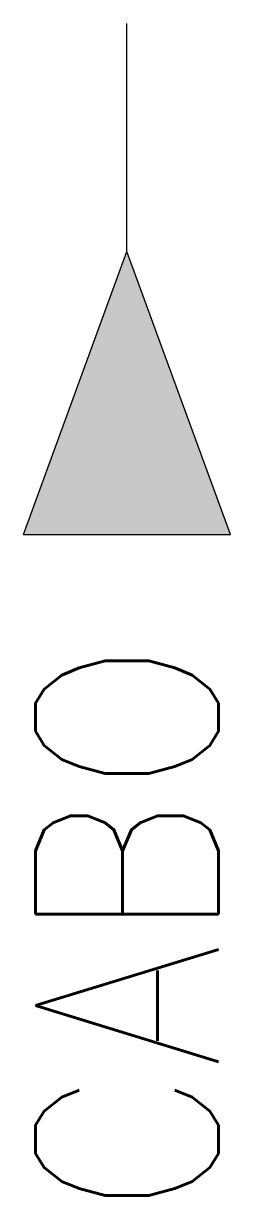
# Model space of a CAD drawing. Extents: x 97.3 to 99.1, y 217.1 to 227.3.
import ezdxf
from ezdxf.enums import TextEntityAlignment as Align

# ---------------------------------------------------------------- set-up
doc = ezdxf.new("R2010")
doc.units = 0
doc.header["$MEASUREMENT"] = 0
doc.layers.get('0').update_dxf_attribs({"linetype": 'CONTINUOUS'})
doc.styles.add('ROMANS', font='romans')

msp = doc.modelspace()

# ---------------------------------------------------------------- linework, layer by layer
at = {"color": 2}
for p, q in [((98.181, 225.343), (98.181, 227.343)), ((97.275, 222.859), (98.181, 225.343)), ((99.087, 222.859), (98.181, 225.343)), ((97.275, 222.859), (99.087, 222.859))]:
    msp.add_line(p, q, dxfattribs=at)
msp.add_solid([(98.181, 225.343), (97.275, 222.859), (99.087, 222.859)], dxfattribs=at)

# ---------------------------------------------------------------- texts
at = {"color": 7, "lineweight": -3, "style": 'ROMANS', "width": 0.9}
msp.add_attdef('CABO', text='', height=1.6, rotation=90, dxfattribs=at).set_placement((98.181, 221.935), align=Align.MIDDLE_RIGHT)

doc.saveas('drawing.dxf')
